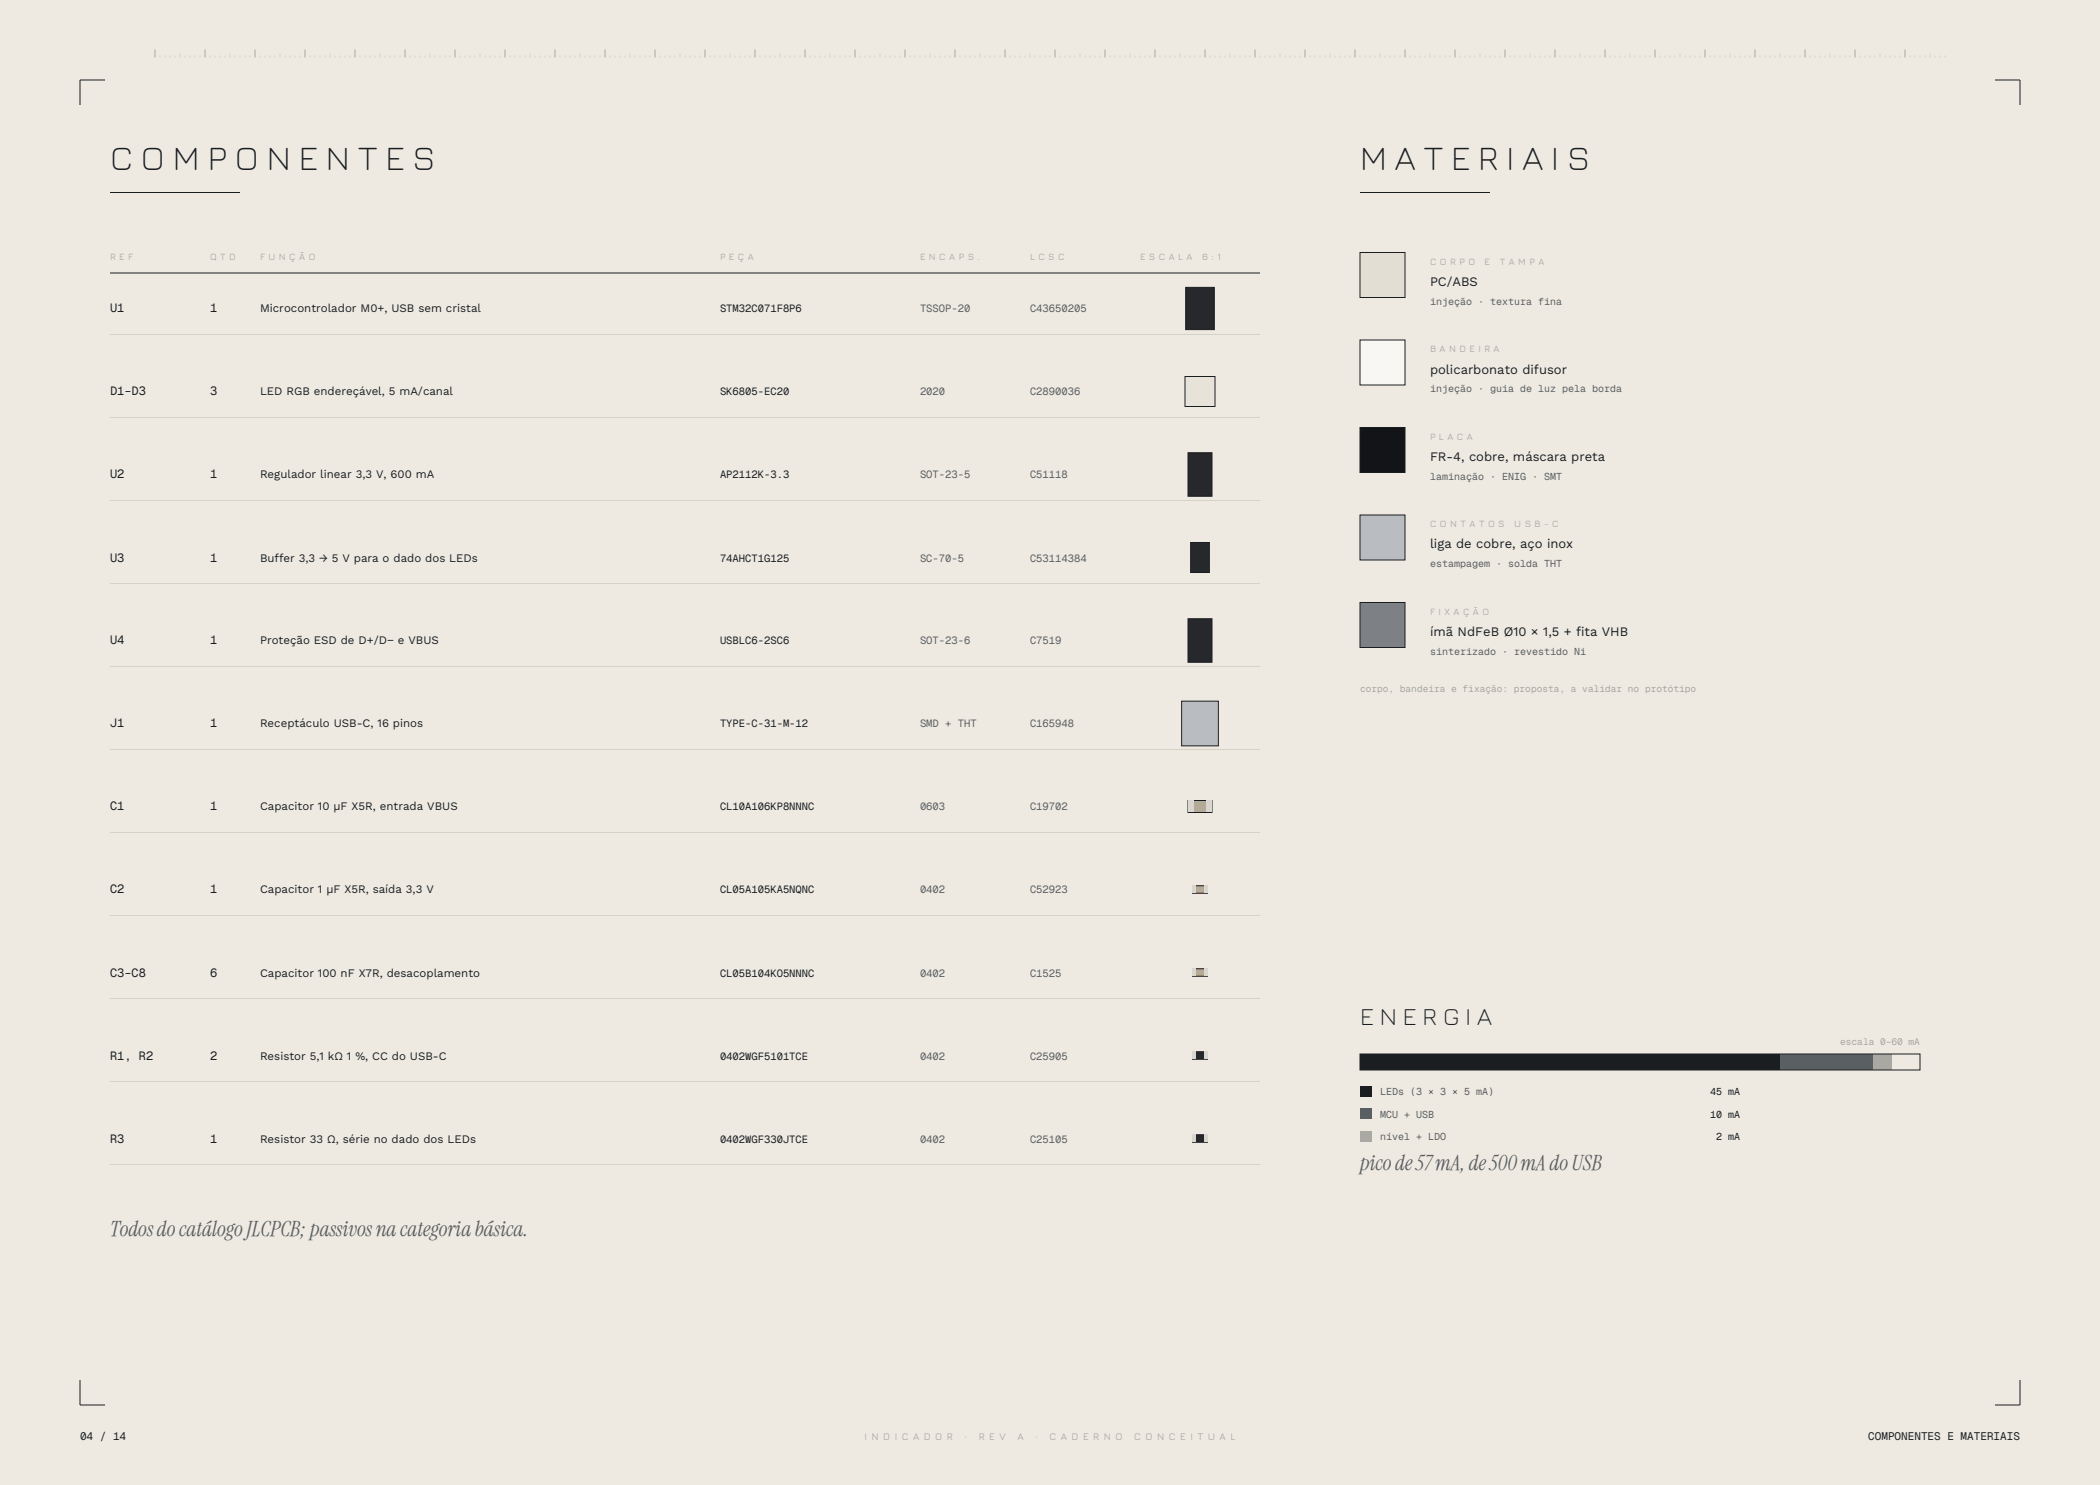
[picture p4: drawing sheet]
<svg xmlns="http://www.w3.org/2000/svg" width="420mm" height="297mm" viewBox="0 0 420 297" stroke-linecap="round" stroke-linejoin="round" font-family="sans-serif">
<defs><g id="words">
<g font-size="7" fill="#1b1e21">
<text x="22" y="34">C O M P O N E N T E S</text>
<text x="272" y="34">M A T E R I A I S</text>
</g>
<text font-size="5" fill="#1b1e21" x="272" y="205">E N E R G I A</text>
<g font-size="4.2" fill="#5a5f64">
<text x="272" y="234">pico de 57 mA, de 500 mA do USB</text>
<text x="22" y="247.1">Todos do catálogo JLCPCB; passivos na categoria básica.</text>
</g>
<g font-size="2.6" fill="#1b1e21">
<text x="286" y="57.2">PC/ABS</text>
<text x="286" y="74.7">policarbonato difusor</text>
<text x="286" y="92.2">FR-4, cobre, máscara preta</text>
<text x="286" y="109.7">liga de cobre, aço inox</text>
<text x="286" y="127.2">ímã NdFeB Ø10 × 1,5 + fita VHB</text>
</g>
<g font-size="2.4" fill="#1b1e21">
<text x="22" y="62.5">U1</text>
<text x="42" y="62.5">1</text>
<text x="22" y="79.1">D1–D3</text>
<text x="42" y="79.1">3</text>
<text x="22" y="95.7">U2</text>
<text x="42" y="95.7">1</text>
<text x="22" y="112.3">U3</text>
<text x="42" y="112.3">1</text>
<text x="22" y="128.9">U4</text>
<text x="42" y="128.9">1</text>
<text x="22" y="145.5">J1</text>
<text x="42" y="145.5">1</text>
<text x="22" y="162.1">C1</text>
<text x="42" y="162.1">1</text>
<text x="22" y="178.7">C2</text>
<text x="42" y="178.7">1</text>
<text x="22" y="195.3">C3–C8</text>
<text x="42" y="195.3">6</text>
<text x="22" y="211.9">R1, R2</text>
<text x="42" y="211.9">2</text>
<text x="22" y="228.5">R3</text>
<text x="42" y="228.5">1</text>
</g>
<g font-size="2.3" fill="#1b1e21">
<text x="52" y="62.5">Microcontrolador M0+, USB sem cristal</text>
<text x="52" y="79.1">LED RGB endereçável, 5 mA/canal</text>
<text x="52" y="95.7">Regulador linear 3,3 V, 600 mA</text>
<text x="52" y="112.3">Buffer 3,3 → 5 V para o dado dos LEDs</text>
<text x="52" y="128.9">Proteção ESD de D+/D− e VBUS</text>
<text x="52" y="145.5">Receptáculo USB-C, 16 pinos</text>
<text x="52" y="162.1">Capacitor 10 µF X5R, entrada VBUS</text>
<text x="52" y="178.7">Capacitor 1 µF X5R, saída 3,3 V</text>
<text x="52" y="195.3">Capacitor 100 nF X7R, desacoplamento</text>
<text x="52" y="211.9">Resistor 5,1 kΩ 1 %, CC do USB-C</text>
<text x="52" y="228.5">Resistor 33 Ω, série no dado dos LEDs</text>
</g>
<g font-size="2.2" fill="#1b1e21">
<text x="16" y="288">04 / 14</text>
<text x="373.6" y="288">COMPONENTES E MATERIAIS</text>
</g>
<g font-size="2.1" fill="#1b1e21">
<text x="144" y="62.5">STM32C071F8P6</text>
<text x="144" y="79.1">SK6805-EC20</text>
<text x="144" y="95.7">AP2112K-3.3</text>
<text x="144" y="112.3">74AHCT1G125</text>
<text x="144" y="128.9">USBLC6-2SC6</text>
<text x="144" y="145.5">TYPE-C-31-M-12</text>
<text x="144" y="162.1">CL10A106KP8NNNC</text>
<text x="144" y="178.7">CL05A105KA5NQNC</text>
<text x="144" y="195.3">CL05B104KO5NNNC</text>
<text x="144" y="211.9">0402WGF5101TCE</text>
<text x="144" y="228.5">0402WGF330JTCE</text>
</g>
<g font-size="2.1" fill="#5a5f64">
<text x="184" y="62.5">TSSOP-20</text>
<text x="206" y="62.5">C43650205</text>
<text x="184" y="79.1">2020</text>
<text x="206" y="79.1">C2890036</text>
<text x="184" y="95.7">SOT-23-5</text>
<text x="206" y="95.7">C51118</text>
<text x="184" y="112.3">SC-70-5</text>
<text x="206" y="112.3">C53114384</text>
<text x="184" y="128.9">SOT-23-6</text>
<text x="206" y="128.9">C7519</text>
<text x="184" y="145.5">SMD + THT</text>
<text x="206" y="145.5">C165948</text>
<text x="184" y="162.1">0603</text>
<text x="206" y="162.1">C19702</text>
<text x="184" y="178.7">0402</text>
<text x="206" y="178.7">C52923</text>
<text x="184" y="195.3">0402</text>
<text x="206" y="195.3">C1525</text>
<text x="184" y="211.9">0402</text>
<text x="206" y="211.9">C25905</text>
<text x="184" y="228.5">0402</text>
<text x="206" y="228.5">C25105</text>
</g>
<g font-size="2" fill="#5a5f64">
<text x="286" y="61">injeção · textura fina</text>
<text x="286" y="78.5">injeção · guia de luz pela borda</text>
<text x="286" y="96">laminação · ENIG · SMT</text>
<text x="286" y="113.5">estampagem · solda THT</text>
<text x="286" y="131">sinterizado · revestido Ni</text>
<text x="276" y="219">LEDs (3 × 3 × 5 mA)</text>
<text x="276" y="223.5">MCU + USB</text>
<text x="276" y="228">nível + LDO</text>
</g>
<g font-size="2" fill="#1b1e21">
<text x="342" y="219">45 mA</text>
<text x="342" y="223.5">10 mA</text>
<text x="343.2" y="228">2 mA</text>
</g>
<g font-size="2" fill="#a9a79f">
<text x="172.9" y="288">I N D I C A D O R</text>
<text x="195.7" y="288">R E V</text>
<text x="203.5" y="288">A</text>
<text x="209.9" y="288">C A D E R N O</text>
<text x="226.9" y="288">C O N C E I T U A L</text>
</g>
<g font-size="1.9" fill="#a9a79f">
<text x="22" y="52">R E F</text>
<text x="42" y="52">Q T D</text>
<text x="52" y="52">F U N Ç Ã O</text>
<text x="144" y="52">P E Ç A</text>
<text x="184" y="52">E N C A P S .</text>
<text x="206" y="52">L C S C</text>
<text x="228" y="52">E S C A L A</text>
<text x="240.4" y="52">6 : 1</text>
<text x="286" y="53">C O R P O</text>
<text x="296.9" y="53">E</text>
<text x="299.9" y="53">T A M P A</text>
<text x="286" y="70.5">B A N D E I R A</text>
<text x="286" y="88">P L A C A</text>
<text x="286" y="105.5">C O N T A T O S</text>
<text x="302.9" y="105.5">U S B - C</text>
<text x="286" y="123">F I X A Ç Ã O</text>
<text x="272" y="138.5">corpo, bandeira e fixação: proposta, a validar no protótipo</text>
<text x="368" y="209">escala 0–60 mA</text>
</g>
</g></defs>
<path d="M0 0h420v297h-420z" fill-rule="evenodd" fill="#eeeae2"/>
<path d="M22 38.5h26M22 54.6h230" fill="none" stroke="#1b1e21" stroke-width=".2"/>
<path d="M237.1 57.5h5.8v8.4h-5.8z" fill-rule="evenodd" fill="#26282b" stroke="#1b1e21" stroke-width=".2"/>
<path d="M22 66.9h230" fill="none" stroke="#d6d2c8" stroke-width=".2"/>
<path d="M237 75.3h6v6h-6z" fill-rule="evenodd" fill="#e8e3d8" stroke="#1b1e21" stroke-width=".2"/>
<path d="M22 83.5h230" fill="none" stroke="#d6d2c8" stroke-width=".2"/>
<path d="M237.6 90.5h4.8v8.7h-4.8z" fill-rule="evenodd" fill="#26282b" stroke="#1b1e21" stroke-width=".2"/>
<path d="M22 100.1h230" fill="none" stroke="#d6d2c8" stroke-width=".2"/>
<path d="M238.1 108.5h3.8v6h-3.8z" fill-rule="evenodd" fill="#26282b" stroke="#1b1e21" stroke-width=".2"/>
<path d="M22 116.7h230" fill="none" stroke="#d6d2c8" stroke-width=".2"/>
<path d="M237.6 123.7h4.8v8.7h-4.8z" fill-rule="evenodd" fill="#26282b" stroke="#1b1e21" stroke-width=".2"/>
<path d="M22 133.3h230" fill="none" stroke="#d6d2c8" stroke-width=".2"/>
<path d="M236.3 140.2h7.4v9h-7.4z" fill-rule="evenodd" fill="#b9bcc0" stroke="#1b1e21" stroke-width=".2"/>
<path d="M22 149.9h230" fill="none" stroke="#d6d2c8" stroke-width=".2"/>
<path d="M237.6 160.1h4.8v2.4h-4.8z" fill-rule="evenodd" fill="#bfa57e" stroke="#1b1e21" stroke-width=".2"/>
<g fill="#d9d6cf">
<path d="M237.6 160.1h1.1v2.4h-1.1z" fill-rule="evenodd"/>
<path d="M241.3 160.1h1.1v2.4h-1.1z" fill-rule="evenodd"/>
</g>
<path d="M22 166.5h230" fill="none" stroke="#d6d2c8" stroke-width=".2"/>
<path d="M238.5 177.1h3v1.5h-3z" fill-rule="evenodd" fill="#bfa57e" stroke="#1b1e21" stroke-width=".2"/>
<g fill="#d9d6cf">
<path d="M238.5 177.1h.7v1.5h-.7z" fill-rule="evenodd"/>
<path d="M240.8 177.1h.7v1.5h-.7z" fill-rule="evenodd"/>
</g>
<path d="M22 183.1h230" fill="none" stroke="#d6d2c8" stroke-width=".2"/>
<path d="M238.5 193.7h3v1.5h-3z" fill-rule="evenodd" fill="#bfa57e" stroke="#1b1e21" stroke-width=".2"/>
<g fill="#d9d6cf">
<path d="M238.5 193.7h.7v1.5h-.7z" fill-rule="evenodd"/>
<path d="M240.8 193.7h.7v1.5h-.7z" fill-rule="evenodd"/>
</g>
<path d="M22 199.7h230" fill="none" stroke="#d6d2c8" stroke-width=".2"/>
<path d="M238.5 210.3h3v1.5h-3z" fill-rule="evenodd" fill="#26282b" stroke="#1b1e21" stroke-width=".2"/>
<g fill="#d9d6cf">
<path d="M238.5 210.3h.7v1.5h-.7z" fill-rule="evenodd"/>
<path d="M240.8 210.3h.7v1.5h-.7z" fill-rule="evenodd"/>
</g>
<path d="M22 216.3h230" fill="none" stroke="#d6d2c8" stroke-width=".2"/>
<path d="M238.5 226.9h3v1.5h-3z" fill-rule="evenodd" fill="#26282b" stroke="#1b1e21" stroke-width=".2"/>
<g fill="#d9d6cf">
<path d="M238.5 226.9h.7v1.5h-.7z" fill-rule="evenodd"/>
<path d="M240.8 226.9h.7v1.5h-.7z" fill-rule="evenodd"/>
</g>
<path d="M22 232.9h230" fill="none" stroke="#d6d2c8" stroke-width=".2"/>
<path d="M272 38.5h26" fill="none" stroke="#1b1e21" stroke-width=".2"/>
<path d="M272 50.5h9v9h-9z" fill-rule="evenodd" fill="#e3ded4" stroke="#1b1e21" stroke-width=".2"/>
<path d="M272 68h9v9h-9z" fill-rule="evenodd" fill="#f8f7f3" stroke="#1b1e21" stroke-width=".2"/>
<path d="M272 85.5h9v9h-9z" fill-rule="evenodd" fill="#121417" stroke="#1b1e21" stroke-width=".2"/>
<path d="M272 103h9v9h-9z" fill-rule="evenodd" fill="#b9bcc0" stroke="#1b1e21" stroke-width=".2"/>
<path d="M272 120.5h9v9h-9z" fill-rule="evenodd" fill="#7d8186" stroke="#1b1e21" stroke-width=".2"/>
<path d="M272 210.8h84v3.2h-84z" fill-rule="evenodd" fill="#1b1e21"/>
<path d="M356 210.8h18.7v3.2h-18.7z" fill-rule="evenodd" fill="#5a5f64"/>
<path d="M374.7 210.8h3.7v3.2h-3.7z" fill-rule="evenodd" fill="#a9a79f"/>
<path d="M272 210.8h112v3.2h-112z" fill="none" stroke="#1b1e21" stroke-width=".2"/>
<path d="M272 217.2h2.2v2.2h-2.2z" fill-rule="evenodd" fill="#1b1e21"/>
<path d="M272 221.7h2.2v2.2h-2.2z" fill-rule="evenodd" fill="#5a5f64"/>
<path d="M272 226.2h2.2v2.2h-2.2z" fill-rule="evenodd" fill="#a9a79f"/>
<path d="M21 16h-5v5M399 16h5v5M16 276v5h5M404 276v5h-5" fill="none" stroke="#1b1e21" stroke-width=".2"/>
<g fill="none" stroke="#a9a79f" stroke-width=".2">
<path d="M31 9.9v1.6M41 9.9v1.6M51 9.9v1.6M61 9.9v1.6M71 9.9v1.6M81 9.9v1.6M91 9.9v1.6M101 9.9v1.6M111 9.9v1.6M121 9.9v1.6M131 9.9v1.6M141 9.9v1.6"/>
<path d="M151 9.9v1.6M161 9.9v1.6M171 9.9v1.6M181 9.9v1.6M191 9.9v1.6M201 9.9v1.6M211 9.9v1.6M221 9.9v1.6M231 9.9v1.6M241 9.9v1.6M251 9.9v1.6M261 9.9v1.6"/>
<path d="M271 9.9v1.6M281 9.9v1.6M291 9.9v1.6M301 9.9v1.6M311 9.9v1.6M321 9.9v1.6M331 9.9v1.6M341 9.9v1.6M351 9.9v1.6M361 9.9v1.6M371 9.9v1.6M381 9.9v1.6"/>
</g>
<g fill="none" stroke="#d6d2c8" stroke-width=".2">
<path d="M32 11.1v.4M33 11.1v.4M34 11.1v.4M35 11.1v.4M36 10.7v.8M37 11.1v.4M38 11.1v.4M39 11.1v.4M40 11.1v.4M42 11.1v.4M43 11.1v.4M44 11.1v.4"/>
<path d="M45 11.1v.4M46 10.7v.8M47 11.1v.4M48 11.1v.4M49 11.1v.4M50 11.1v.4M52 11.1v.4M53 11.1v.4M54 11.1v.4M55 11.1v.4M56 10.7v.8M57 11.1v.4"/>
<path d="M58 11.1v.4M59 11.1v.4M60 11.1v.4M62 11.1v.4M63 11.1v.4M64 11.1v.4M65 11.1v.4M66 10.7v.8M67 11.1v.4M68 11.1v.4M69 11.1v.4M70 11.1v.4"/>
<path d="M72 11.1v.4M73 11.1v.4M74 11.1v.4M75 11.1v.4M76 10.7v.8M77 11.1v.4M78 11.1v.4M79 11.1v.4M80 11.1v.4M82 11.1v.4M83 11.1v.4M84 11.1v.4"/>
<path d="M85 11.1v.4M86 10.7v.8M87 11.1v.4M88 11.1v.4M89 11.1v.4M90 11.1v.4M92 11.1v.4M93 11.1v.4M94 11.1v.4M95 11.1v.4M96 10.7v.8M97 11.1v.4"/>
<path d="M98 11.1v.4M99 11.1v.4M100 11.1v.4M102 11.1v.4M103 11.1v.4M104 11.1v.4M105 11.1v.4M106 10.7v.8M107 11.1v.4M108 11.1v.4M109 11.1v.4M110 11.1v.4"/>
<path d="M112 11.1v.4M113 11.1v.4M114 11.1v.4M115 11.1v.4M116 10.7v.8M117 11.1v.4M118 11.1v.4M119 11.1v.4M120 11.1v.4M122 11.1v.4M123 11.1v.4M124 11.1v.4"/>
<path d="M125 11.1v.4M126 10.7v.8M127 11.1v.4M128 11.1v.4M129 11.1v.4M130 11.1v.4M132 11.1v.4M133 11.1v.4M134 11.1v.4M135 11.1v.4M136 10.7v.8M137 11.1v.4"/>
<path d="M138 11.1v.4M139 11.1v.4M140 11.1v.4M142 11.1v.4M143 11.1v.4M144 11.1v.4M145 11.1v.4M146 10.7v.8M147 11.1v.4M148 11.1v.4M149 11.1v.4M150 11.1v.4"/>
<path d="M152 11.1v.4M153 11.1v.4M154 11.1v.4M155 11.1v.4M156 10.7v.8M157 11.1v.4M158 11.1v.4M159 11.1v.4M160 11.1v.4M162 11.1v.4M163 11.1v.4M164 11.1v.4"/>
<path d="M165 11.1v.4M166 10.7v.8M167 11.1v.4M168 11.1v.4M169 11.1v.4M170 11.1v.4M172 11.1v.4M173 11.1v.4M174 11.1v.4M175 11.1v.4M176 10.7v.8M177 11.1v.4"/>
<path d="M178 11.1v.4M179 11.1v.4M180 11.1v.4M182 11.1v.4M183 11.1v.4M184 11.1v.4M185 11.1v.4M186 10.7v.8M187 11.1v.4M188 11.1v.4M189 11.1v.4M190 11.1v.4"/>
<path d="M192 11.1v.4M193 11.1v.4M194 11.1v.4M195 11.1v.4M196 10.7v.8M197 11.1v.4M198 11.1v.4M199 11.1v.4M200 11.1v.4M202 11.1v.4M203 11.1v.4M204 11.1v.4"/>
<path d="M205 11.1v.4M206 10.7v.8M207 11.1v.4M208 11.1v.4M209 11.1v.4M210 11.1v.4M212 11.1v.4M213 11.1v.4M214 11.1v.4M215 11.1v.4M216 10.7v.8M217 11.1v.4"/>
<path d="M218 11.1v.4M219 11.1v.4M220 11.1v.4M222 11.1v.4M223 11.1v.4M224 11.1v.4M225 11.1v.4M226 10.7v.8M227 11.1v.4M228 11.1v.4M229 11.1v.4M230 11.1v.4"/>
<path d="M232 11.1v.4M233 11.1v.4M234 11.1v.4M235 11.1v.4M236 10.7v.8M237 11.1v.4M238 11.1v.4M239 11.1v.4M240 11.1v.4M242 11.1v.4M243 11.1v.4M244 11.1v.4"/>
<path d="M245 11.1v.4M246 10.7v.8M247 11.1v.4M248 11.1v.4M249 11.1v.4M250 11.1v.4M252 11.1v.4M253 11.1v.4M254 11.1v.4M255 11.1v.4M256 10.7v.8M257 11.1v.4"/>
<path d="M258 11.1v.4M259 11.1v.4M260 11.1v.4M262 11.1v.4M263 11.1v.4M264 11.1v.4M265 11.1v.4M266 10.7v.8M267 11.1v.4M268 11.1v.4M269 11.1v.4M270 11.1v.4"/>
<path d="M272 11.1v.4M273 11.1v.4M274 11.1v.4M275 11.1v.4M276 10.7v.8M277 11.1v.4M278 11.1v.4M279 11.1v.4M280 11.1v.4M282 11.1v.4M283 11.1v.4M284 11.1v.4"/>
<path d="M285 11.1v.4M286 10.7v.8M287 11.1v.4M288 11.1v.4M289 11.1v.4M290 11.1v.4M292 11.1v.4M293 11.1v.4M294 11.1v.4M295 11.1v.4M296 10.7v.8M297 11.1v.4"/>
<path d="M298 11.1v.4M299 11.1v.4M300 11.1v.4M302 11.1v.4M303 11.1v.4M304 11.1v.4M305 11.1v.4M306 10.7v.8M307 11.1v.4M308 11.1v.4M309 11.1v.4M310 11.1v.4"/>
<path d="M312 11.1v.4M313 11.1v.4M314 11.1v.4M315 11.1v.4M316 10.7v.8M317 11.1v.4M318 11.1v.4M319 11.1v.4M320 11.1v.4M322 11.1v.4M323 11.1v.4M324 11.1v.4"/>
<path d="M325 11.1v.4M326 10.7v.8M327 11.1v.4M328 11.1v.4M329 11.1v.4M330 11.1v.4M332 11.1v.4M333 11.1v.4M334 11.1v.4M335 11.1v.4M336 10.7v.8M337 11.1v.4"/>
<path d="M338 11.1v.4M339 11.1v.4M340 11.1v.4M342 11.1v.4M343 11.1v.4M344 11.1v.4M345 11.1v.4M346 10.7v.8M347 11.1v.4M348 11.1v.4M349 11.1v.4M350 11.1v.4"/>
<path d="M352 11.1v.4M353 11.1v.4M354 11.1v.4M355 11.1v.4M356 10.7v.8M357 11.1v.4M358 11.1v.4M359 11.1v.4M360 11.1v.4M362 11.1v.4M363 11.1v.4M364 11.1v.4"/>
<path d="M365 11.1v.4M366 10.7v.8M367 11.1v.4M368 11.1v.4M369 11.1v.4M370 11.1v.4M372 11.1v.4M373 11.1v.4M374 11.1v.4M375 11.1v.4M376 10.7v.8M377 11.1v.4"/>
<path d="M378 11.1v.4M379 11.1v.4M380 11.1v.4M382 11.1v.4M383 11.1v.4M384 11.1v.4M385 11.1v.4M386 10.7v.8M387 11.1v.4M388 11.1v.4M389 11.1v.4"/>
</g>
<use href="#words"/>
</svg>
